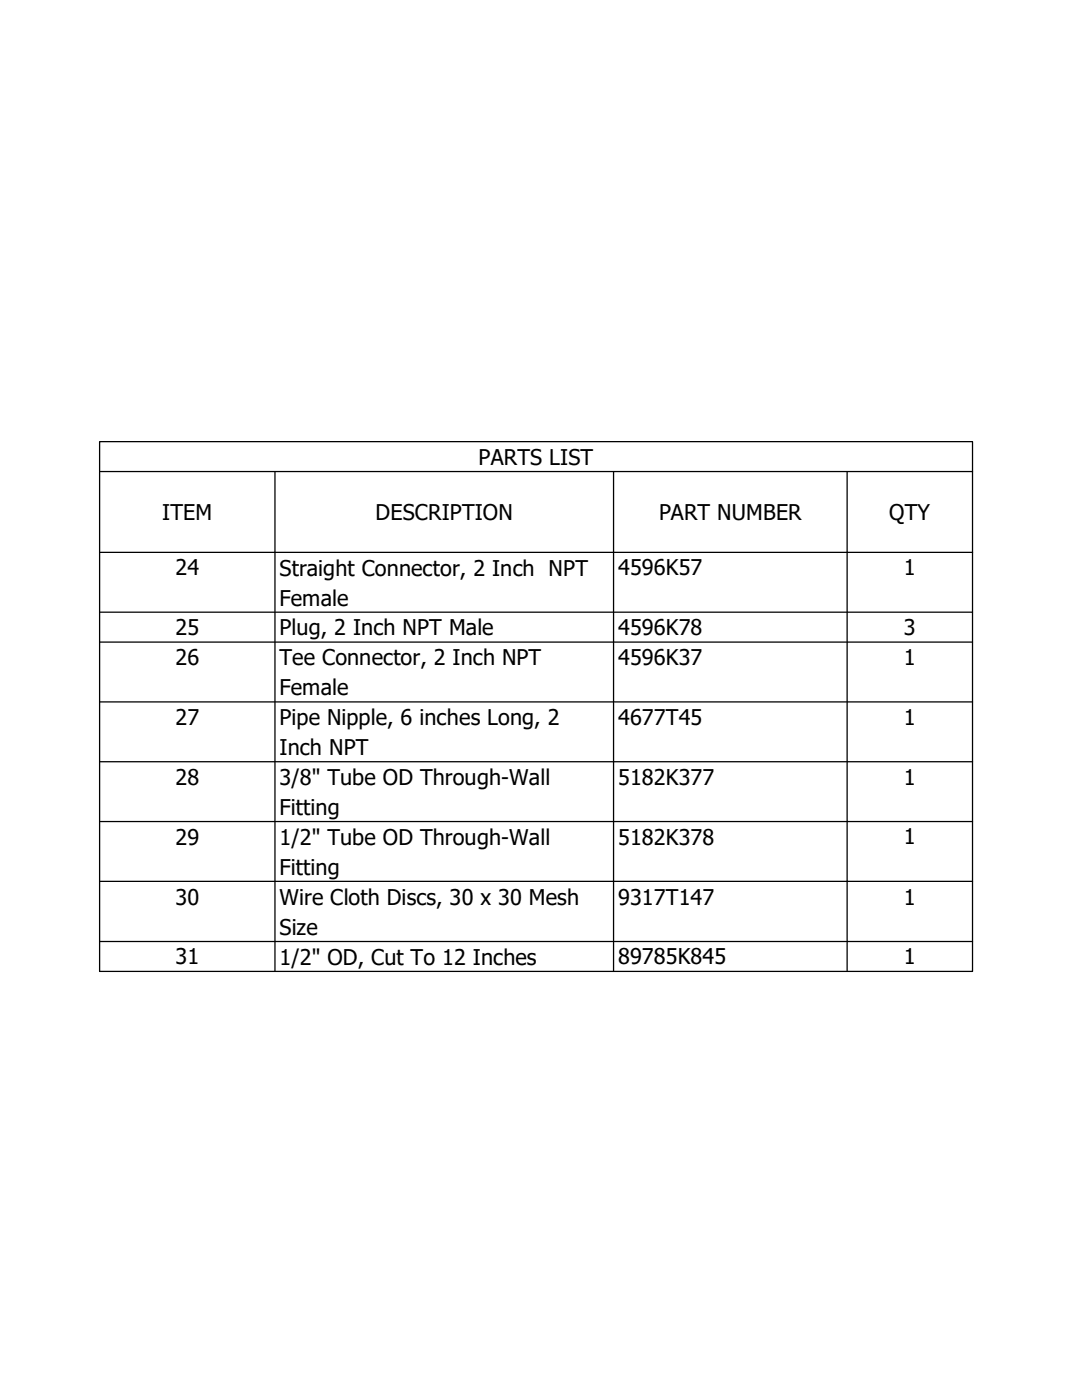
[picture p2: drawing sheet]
<svg xmlns="http://www.w3.org/2000/svg" width="216mm" height="279mm" viewBox="0 0 216 279" stroke-linecap="round" stroke-linejoin="round" font-family="sans-serif">
<defs><g id="words">
<g font-size="4.3">
<text x="95.5" y="92.7">PARTS LIST</text>
<text x="32.4" y="103.8">ITEM</text>
<text x="74.9" y="103.8">DESCRIPTION</text>
<text x="131.5" y="103.8">PART NUMBER</text>
<text x="177.4" y="103.8">QTY</text>
<text x="35" y="114.8">24</text>
<text x="55.8" y="114.9">Straight Connector, 2 Inch NPT</text>
<text x="123.3" y="114.8">4596K57</text>
<text x="180.3" y="114.8">1</text>
<text x="55.8" y="120.8">Female</text>
<text x="35" y="126.8">25</text>
<text x="55.8" y="126.8">Plug, 2 Inch NPT Male</text>
<text x="123.3" y="126.8">4596K78</text>
<text x="180.3" y="126.8">3</text>
<text x="35" y="132.8">26</text>
<text x="55.8" y="132.8">Tee Connector, 2 Inch NPT</text>
<text x="123.3" y="132.8">4596K37</text>
<text x="180.3" y="132.7">1</text>
<text x="55.8" y="138.7">Female</text>
<text x="35" y="144.7">27</text>
<text x="55.8" y="144.7">Pipe Nipple, 6 inches Long, 2</text>
<text x="123.3" y="144.7">4677T45</text>
<text x="180.3" y="144.7">1</text>
<text x="55.8" y="150.7">Inch NPT</text>
<text x="35" y="156.7">28</text>
<text x="55.8" y="156.7">3/8&quot; Tube OD Through-Wall</text>
<text x="123.3" y="156.7">5182K377</text>
<text x="180.3" y="156.6">1</text>
<text x="55.8" y="162.6">Fitting</text>
<text x="35" y="168.6">29</text>
<text x="55.8" y="168.6">1/2&quot; Tube OD Through-Wall</text>
<text x="123.3" y="168.6">5182K378</text>
<text x="180.3" y="168.5">1</text>
<text x="55.8" y="174.6">Fitting</text>
<text x="35" y="180.5">30</text>
<text x="55.8" y="180.6">Wire Cloth Discs, 30 x 30 Mesh</text>
<text x="123.3" y="180.5">9317T147</text>
<text x="180.3" y="180.5">1</text>
<text x="55.8" y="186.6">Size</text>
<text x="35" y="192.5">31</text>
<text x="55.8" y="192.5">1/2&quot; OD, Cut To 12 Inches</text>
<text x="123.3" y="192.5">89785K845</text>
<text x="180.3" y="192.5">1</text>
</g>
</g></defs>
<!-- layer: Symbol (ANSI) -->
<g fill="none" stroke="#000" stroke-width=".25">
<path d="M19.9 94.1v-6h174.2v6M19.9 94.1h174.2v16.1M19.9 94.1v99.8h174.2v-83.7M54.9 94.1v99.8M122.4 94.1v99.8M169 94.1v99.8M19.9 110.2h174.2M19.9 122.2h174.2M19.9 128.1h174.2M19.9 140.1h174.2M19.9 152h174.2M19.9 164h174.2"/>
<path d="M19.9 175.9h174.2M19.9 187.9h174.2"/>
</g>
<use href="#words"/>
</svg>
